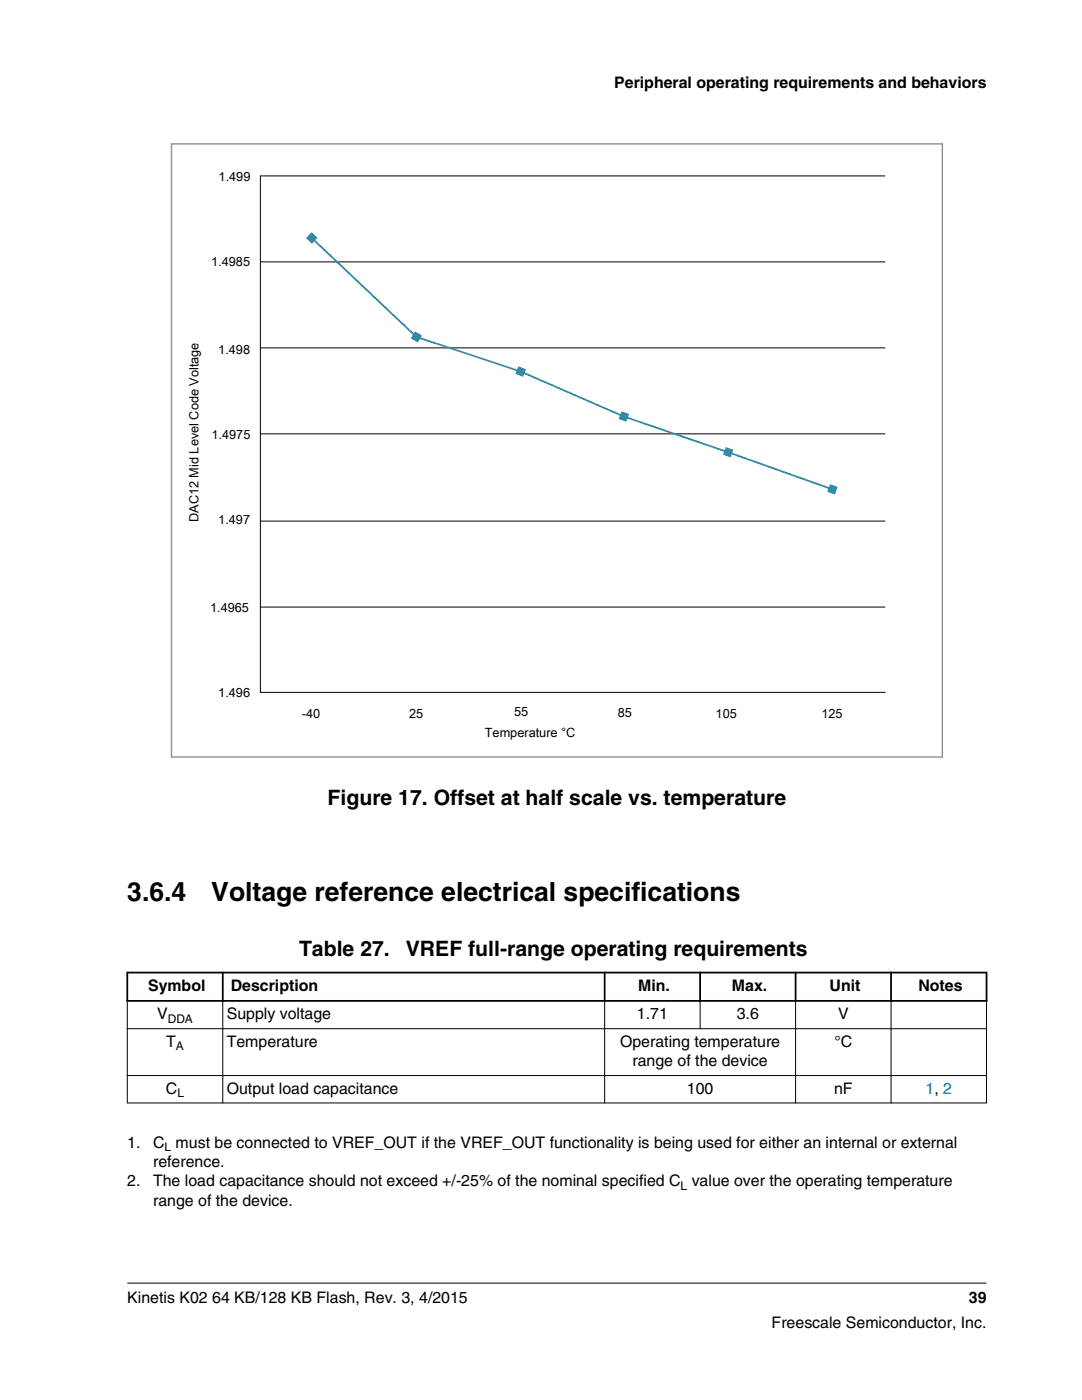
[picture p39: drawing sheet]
<svg xmlns="http://www.w3.org/2000/svg" width="216mm" height="279mm" viewBox="0 0 216 279" stroke-linecap="round" stroke-linejoin="round" font-family="sans-serif">
<defs><g id="words">
<g font-size="5.3">
<text x="25.4" y="179.9">3.6.4</text>
<text x="42.2" y="179.9">Voltage reference electrical specifications</text>
</g>
<g font-size="4.2">
<text x="65.4" y="160.7">Figure 17. Offset at half scale vs. temperature</text>
<text x="59.7" y="190.8">Table 27.</text>
<text x="81" y="190.8">VREF full-range operating requirements</text>
</g>
<g font-size="3.2">
<text x="122.6" y="17.5">Peripheral operating requirements and behaviors</text>
<text x="29.5" y="197.8">Symbol</text>
<text x="46" y="197.8">Description</text>
<text x="127.4" y="197.8">Min.</text>
<text x="146" y="197.8">Max.</text>
<text x="165.5" y="197.8">Unit</text>
<text x="183.3" y="197.8">Notes</text>
<text x="31.4" y="203.4">V</text>
<text x="45.2" y="203.4">Supply voltage</text>
<text x="127.1" y="203.4">1.71</text>
<text x="147" y="203.4">3.6</text>
<text x="167.2" y="203.4">V</text>
<text x="33.2" y="208.9">T</text>
<text x="45.2" y="208.9">Temperature</text>
<text x="123.7" y="208.9">Operating temperature</text>
<text x="166.5" y="208.9">°C</text>
<text x="126.2" y="212.8">range of the device</text>
<text x="33.1" y="218.3">C</text>
<text x="45.2" y="218.3">Output load capacitance</text>
<text x="137.1" y="218.3">100</text>
<text x="166.4" y="218.3">nF</text>
<text x="25.4" y="229">1.</text>
<text x="30.5" y="229">C must be connected to VREF_OUT if the VREF_OUT functionality is being used for either an internal or external</text>
<text x="30.5" y="232.9">reference.</text>
<text x="25.4" y="236.8">2.</text>
<text x="30.5" y="236.8">The load capacitance should not exceed +/-25% of the nominal specified C value over the operating temperature</text>
<text x="30.5" y="240.7">range of the device.</text>
<text x="25.4" y="260">Kinetis K02 64 KB/128 KB Flash, Rev. 3, 4/2015</text>
<text x="193.3" y="260">39</text>
<text x="154" y="265">Freescale Semiconductor, Inc.</text>
</g>
<text font-size="3.2" fill="#00f" x="184.7" y="218.3">1, 2</text>
<g font-size="2.5">
<text x="43.6" y="36.1">1.499</text>
<text x="42.1" y="53.1">1.4985</text>
<text x="43.6" y="70.7">1.498</text>
<text x="42.2" y="87.6">1.4975</text>
<text x="39.6" y="104.2" transform="rotate(-90 39.6 104.2)">DAC12 Mid Level Code Voltage</text>
<text x="43.6" y="104.6">1.497</text>
<text x="41.9" y="122.1">1.4965</text>
<text x="43.6" y="139.2">1.496</text>
<text x="60.2" y="143.3">-40</text>
<text x="81.6" y="143.2">25</text>
<text x="102.6" y="143">55</text>
<text x="123.3" y="143.1">85</text>
<text x="142.8" y="143.2">105</text>
<text x="163.9" y="143.2">125</text>
<text x="96.7" y="147">Temperature °C</text>
</g>
<g font-size="2.4">
<text x="33.5" y="204.1">DDA</text>
<text x="35.1" y="209.5">A</text>
<text x="35.4" y="218.9">L</text>
<text x="32.8" y="229.7">L</text>
<text x="135.8" y="237.4">L</text>
</g>
</g></defs>
<path d="M34.2 28.7h153.8v122.4h-153.8z" fill="none" stroke="#919191" stroke-width=".28"/>
<path d="M51.9 35.1h124.7M52 35.1v103.1h124.7M51.9 52.3h124.7M51.9 69.4h124.7M51.9 86.6h124.7M51.9 104h124.7M51.9 121.2h124.7" fill="none" stroke="#000" stroke-width=".2"/>
<path d="M62.2 47.5l20.9 19.7 20.8 6.9 20.6 9 20.8 7.2 20.8 7.4" fill="none" stroke="#2d8aa7" stroke-width=".35"/>
<g fill="#2d8aa7" stroke="#2d8aa7" stroke-width=".2">
<path d="M62.2 46.5l1 1-1 1-1-1z" fill-rule="evenodd"/>
<path d="M82.8 66.3l1.3 .7-.8 1.2-1.2-.7z" fill-rule="evenodd"/>
<path d="M103.5 73.2l1.3 .5-.5 1.4-1.3-.5z" fill-rule="evenodd"/>
<path d="M124.1 82.2l1.3 .5-.5 1.3-1.3-.5z" fill-rule="evenodd"/>
<path d="M144.9 89.4l1.3 .4-.5 1.4-1.3-.5z" fill-rule="evenodd"/>
<path d="M165.7 96.8l1.3 .4-.5 1.4-1.3-.5z" fill-rule="evenodd"/>
</g>
<g fill="#fff">
<path d="M25.4 187.2h171.4v34.8h-171.4z" fill-rule="evenodd"/>
<path d="M25.6 194.3h18.7v5.3h-18.7z" fill-rule="evenodd"/>
<path d="M44.6 194.3h75.9v5.3h-75.9z" fill-rule="evenodd"/>
<path d="M120.8 194.3h18.7v5.3h-18.7z" fill-rule="evenodd"/>
<path d="M139.9 194.3h18.7v5.3h-18.7z" fill-rule="evenodd"/>
<path d="M158.9 194.3h18.7v5.3h-18.7z" fill-rule="evenodd"/>
<path d="M178 194.3h18.7v5.3h-18.7z" fill-rule="evenodd"/>
<path d="M25.5 199.9h18.9v5.3h-18.9z" fill-rule="evenodd"/>
<path d="M44.5 199.9h76.1v5.3h-76.1z" fill-rule="evenodd"/>
<path d="M120.7 199.9h18.9v5.3h-18.9z" fill-rule="evenodd"/>
<path d="M139.8 199.9h18.9v5.3h-18.9z" fill-rule="evenodd"/>
<path d="M158.8 199.9h18.9v5.3h-18.9z" fill-rule="evenodd"/>
<path d="M177.9 199.9h18.9v5.3h-18.9z" fill-rule="evenodd"/>
<path d="M25.5 205.4h18.9v9.2h-18.9z" fill-rule="evenodd"/>
<path d="M44.5 205.4h76.1v9.2h-76.1z" fill-rule="evenodd"/>
<path d="M120.7 205.4h38v9.2h-38z" fill-rule="evenodd"/>
<path d="M158.8 205.4h18.9v9.2h-18.9z" fill-rule="evenodd"/>
<path d="M177.9 205.4h18.9v9.2h-18.9z" fill-rule="evenodd"/>
<path d="M25.5 214.7h18.9v5.3h-18.9z" fill-rule="evenodd"/>
<path d="M44.5 214.7h76.1v5.3h-76.1z" fill-rule="evenodd"/>
<path d="M120.7 214.7h38v5.3h-38z" fill-rule="evenodd"/>
<path d="M158.8 214.7h18.9v5.3h-18.9z" fill-rule="evenodd"/>
<path d="M177.9 214.7h18.9v5.3h-18.9z" fill-rule="evenodd"/>
</g>
<path d="M25.2 194.1h171.8M25.2 199.7h171.8M25.4 193.9v6M44.4 193.9v6M120.6 193.9v6M139.7 193.9v6M158.8 193.9v6M177.8 193.9v6M196.8 193.9v6" fill="none" stroke="#000" stroke-width=".35"/>
<path d="M25.4 199.9v20.3M44.4 199.5v20.7M120.6 199.5v20.7M139.7 199.5v5.9M158.8 199.5v20.7M177.8 199.5v20.7M196.8 199.9v20.3M25.3 205.3h171.6M25.3 214.7h171.6M25.3 220.1h171.6M25.4 256.1h171.4" fill="none" stroke="#000" stroke-width=".2"/>
<use href="#words"/>
</svg>
